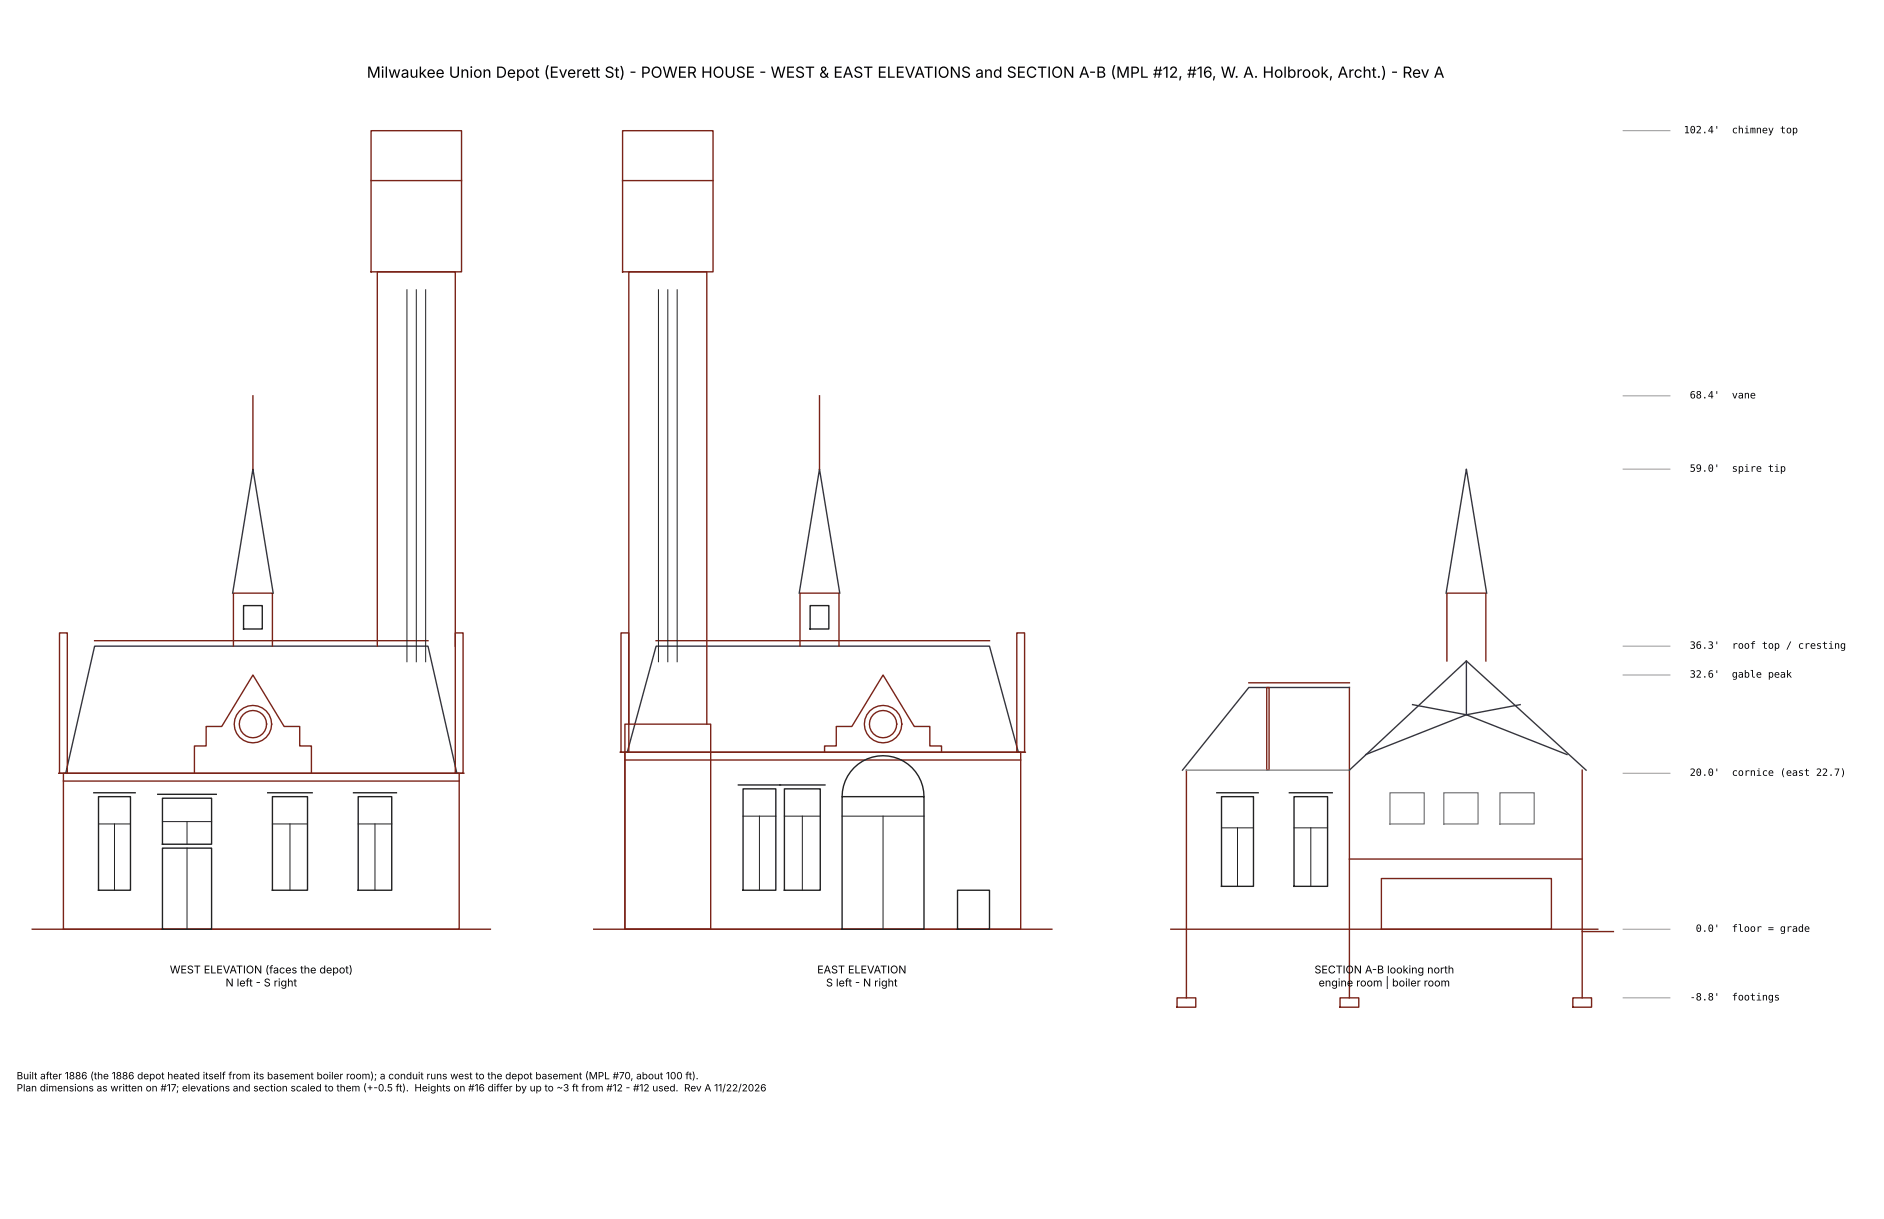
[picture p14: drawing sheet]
<svg xmlns="http://www.w3.org/2000/svg" width="432mm" height="279mm" viewBox="0 0 432 279" stroke-linecap="round" stroke-linejoin="round" font-family="sans-serif">
<defs><g id="words">
<text font-size="3.5" x="84.1" y="17.8">Milwaukee Union Depot (Everett St) - POWER HOUSE - WEST &amp; EAST ELEVATIONS and SECTION A-B (MPL #12, #16, W. A. Holbrook, Archt.) - Rev A</text>
<g font-size="2.5">
<text x="38.9" y="223.1">WEST ELEVATION (faces the depot)</text>
<text x="51.7" y="226.1">N left - S right</text>
<text x="187.3" y="223.1">EAST ELEVATION</text>
<text x="189.3" y="226.1">S left - N right</text>
<text x="301.3" y="223.1">SECTION A-B looking north</text>
<text x="302.2" y="226.1">engine room | boiler room</text>
</g>
<g font-size="2.3">
<text x="385.9" y="30.5">102.4'</text>
<text x="396.9" y="30.5">chimney top</text>
<text x="387.3" y="91.3">68.4'</text>
<text x="396.9" y="91.3">vane</text>
<text x="387.3" y="108.1">59.0'</text>
<text x="396.9" y="108.1">spire tip</text>
<text x="387.3" y="148.7">36.3'</text>
<text x="396.9" y="148.7">roof top / cresting</text>
<text x="387.3" y="155.3">32.6'</text>
<text x="396.9" y="155.3">gable peak</text>
<text x="387.3" y="177.8">20.0'</text>
<text x="396.9" y="177.8">cornice (east 22.7)</text>
<text x="388.7" y="213.6">0.0'</text>
<text x="396.9" y="213.6">floor = grade</text>
<text x="387.3" y="229.3">-8.8'</text>
<text x="396.9" y="229.3">footings</text>
<text x="3.8" y="247.4">Built after 1886 (the 1886 depot heated itself from its basement boiler room); a conduit runs west to the depot basement (MPL #70, about 100 ft).</text>
<text x="3.8" y="250.2">Plan dimensions as written on #17; elevations and section scaled to them (+-0.5 ft). Heights on #16 differ by up to ~3 ft from #12 - #12 used. Rev A 11/22/2026</text>
</g>
</g></defs>
<g fill="none" stroke="#7a2318" stroke-width=".32">
<path d="M85 30h20.8v32.3h-20.8zM142.7 30h20.7v32.3h-20.7zM85 41.4h20.8M142.7 41.4h20.7M58 90.7v16.8M187.8 90.7v16.8M13.6 145.1h1.8v32.1h-1.8zM21.7 146.8h76.4M53.5 148.1v-12.2h8.9v12.2M86.5 148.1v-85.8h17.9v85.8M104.4 145.1h1.7v32.1h-1.7zM142.3 145.1h1.8v27.3h-1.8z"/>
<path d="M150.4 146.8h76.4M183.4 148.1v-12.2h8.9v12.2M233 145.1h1.8v27.3h-1.8zM286.2 156.5h23.1M290.3 157.6h.6v18.9h-.6zM309.3 157.6v71.1M331.6 151.5v-15.6h9v15.6M13.5 177.2h92.8M14.5 177.2h90.7v35.8h-90.7zM14.5 179h90.7M44.6 177.2v-6.2h2.6v-4.5h3.6l7.2-11.8 7.1 11.8h3.6v4.5h2.7v6.2M142.2 172.4h92.8"/>
<path d="M143.2 172.4h90.7v40.6h-90.7zM143.2 166h19.7v47h-19.7zM143.2 174.2h90.7M144.1 166v-103.7h17.9v103.7M189 172.4v-1.4h2.7v-4.5h3.5l7.2-11.8 7.1 11.8h3.6v4.5h2.7v1.4M271.9 176.5v52.2M362.6 176.5v52.2M309.3 196.9h53.3M7.4 213h105M136.1 213h105M268.3 213h97.9M316.6 201.4h39v11.6h-39z"/>
<path d="M362.6 213.5h7.2M269.8 228.7h4.3v2.2h-4.3zM307.1 228.7h4.3v2.2h-4.3zM360.5 228.7h4.3v2.2h-4.3z"/>
<circle cx="58" cy="166" r="3.1"/>
<circle cx="58" cy="166" r="4.3"/>
<circle cx="202.4" cy="166" r="3.1"/>
<circle cx="202.4" cy="166" r="4.3"/>
</g>
<path d="M53.3 135.9l4.7-28.4 4.6 28.4M183.2 135.9l4.6-28.4 4.7 28.4M331.4 135.9l4.7-28.4 4.6 28.4M309.3 157.6h-23.1l-15.2 18.9M336.1 151.5v12.3M15.1 177.2l6.6-29.1h76.4l6.6 29.1M143.8 172.4l6.6-24.3h76.4l6.6 24.3M309.3 176.5l26.8-25 27.4 25M313 172.9l23.1-9.1 23 9.1M323.8 161.5l12.3 2.3 12.3-2.3" fill="none" stroke="#334" stroke-width=".32"/>
<g fill="none" stroke="#222" stroke-width=".32">
<path d="M55.8 138.8h4.3v5.4h-4.3zM185.7 138.8h4.3v5.4h-4.3zM169.2 179.9h19.9M21.5 181.7h9.5M22.6 182.6h7.3v21.4h-7.3zM36.2 182.1h13.4M37.2 194.4h11.3v18.6h-11.3zM37.2 183h11.3v10.5h-11.3zM61.4 181.7h10.2M62.4 182.6h8.1v21.4h-8.1zM81 181.7h9.9M82.1 182.6h7.7v21.4h-7.7z"/>
<path d="M170.3 180.8h7.5v23.2h-7.5zM179.8 180.8h8.2v23.2h-8.2zM193 182.6h18.8v30.4h-18.8zM193 182.6a9.4 9.4 0 0 1 9.4-9.4 9.4 9.4 0 0 1 9.4 9.4M278.9 181.7h9.5M280 182.6h7.3v20.6h-7.3zM295.5 181.7h9.8M296.6 182.6h7.7v20.6h-7.7zM219.5 204h7.3v9h-7.3z"/>
</g>
<g fill="none" stroke="#222" stroke-width=".23">
<path d="M93.3 66.4v85.3M95.4 66.4v85.3M97.6 66.4v85.3M150.9 66.4v85.3M153.1 66.4v85.3M155.2 66.4v85.3M22.6 188.9h7.3M26.2 188.9v15.1M37.2 188.3h11.3M42.9 188.3v5.2M42.9 194.4v18.6M62.4 188.9h8.1"/>
<path d="M66.5 188.9v15.1M82.1 188.9h7.7M85.9 188.9v15.1M170.3 187.1h7.5M174.1 187.1v16.9M179.8 187.1h8.2M183.9 187.1v16.9M193 187.1h18.8M202.4 187.1v25.9M280 189.7h7.3M283.6 189.7v13.5M296.6 189.7h7.7"/>
<path d="M300.4 189.7v13.5"/>
</g>
<path d="M271.9 176.5h37.4M318.6 181.7h7.8v7.2h-7.8zM330.9 181.7h7.9v7.2h-7.9zM343.8 181.7h7.8v7.2h-7.8z" fill="none" stroke="#888" stroke-width=".32"/>
<path d="M372 30h10.7M372 90.7h10.7M372 107.5h10.7M372 148.1h10.7M372 154.7h10.7M372 177.2h10.7M372 213h10.7M372 228.7h10.7" fill="none" stroke="#999" stroke-width=".23"/>
<use href="#words"/>
</svg>
